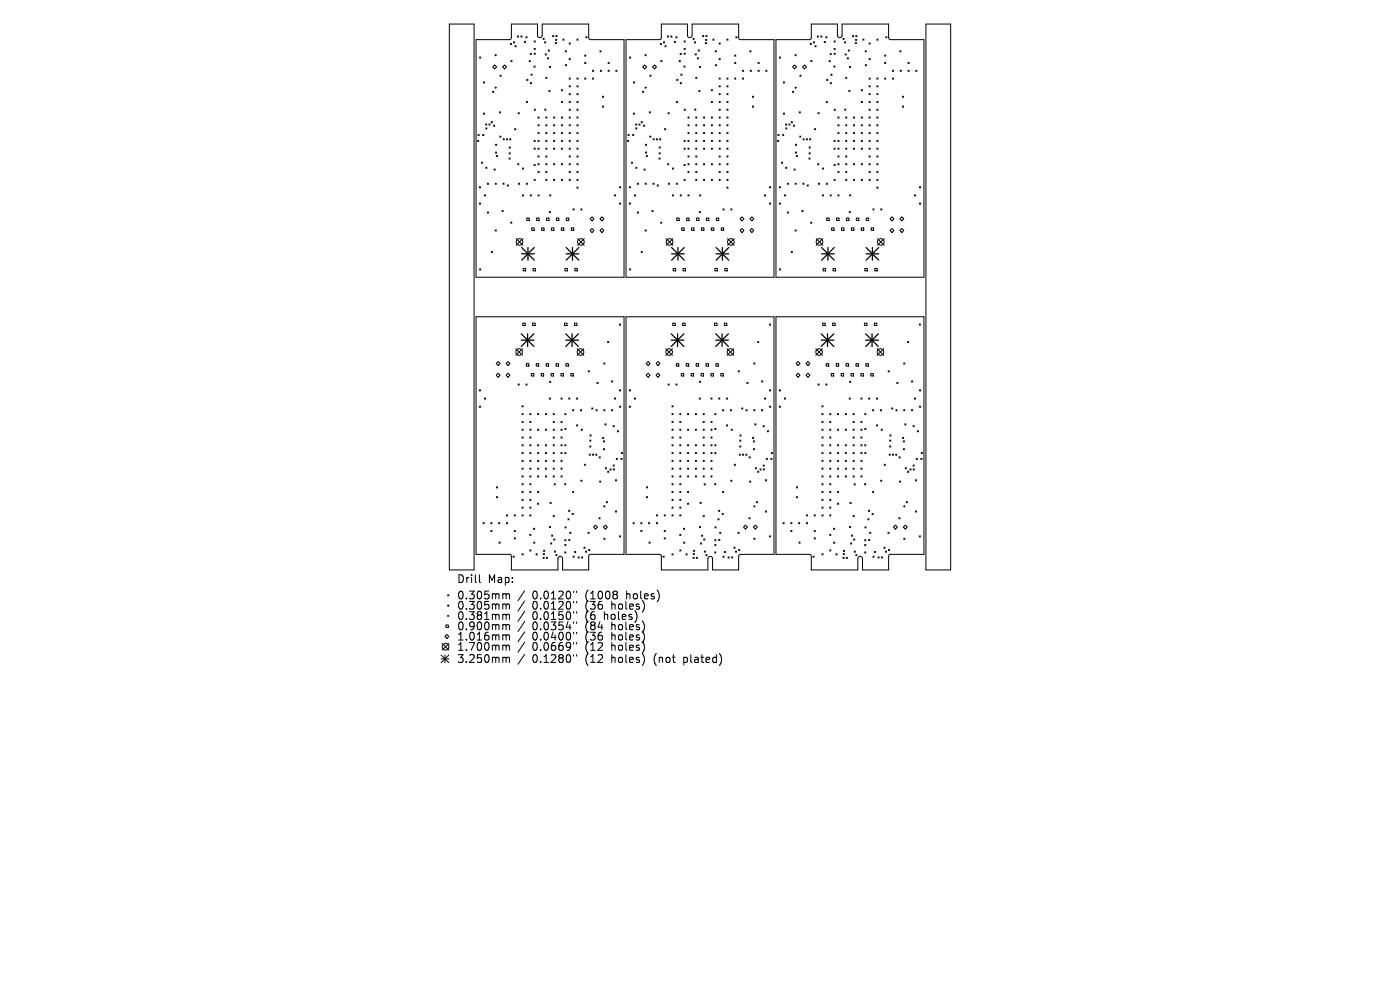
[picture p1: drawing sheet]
<svg xmlns="http://www.w3.org/2000/svg" width="297mm" height="210mm" viewBox="0 0 297 210" stroke-linecap="round" stroke-linejoin="round" font-family="sans-serif">
<defs><g id="words">
<g font-size="2.3">
<text x="96.9" y="123.9">Drill</text>
<text x="103.5" y="123.9">Map:</text>
<text x="96.9" y="127.4">0.305mm</text>
<text x="96.9" y="129.5">0.305mm</text>
<text x="96.9" y="131.7">0.381mm</text>
<text x="112.9" y="127.4">0.0120&quot;</text>
<text x="112.9" y="129.5">0.0120&quot;</text>
<text x="112.9" y="131.7">0.0150&quot;</text>
<text x="124.3" y="127.4">(1008</text>
<text x="124.3" y="129.5">(36</text>
<text x="124.3" y="131.7">(6</text>
<text x="128.4" y="131.7">holes)</text>
<text x="129.9" y="129.5">holes)</text>
<text x="133.1" y="127.4">holes)</text>
<text x="96.9" y="133.9">0.900mm</text>
<text x="96.9" y="136.1">1.016mm</text>
<text x="112.9" y="133.9">0.0354&quot;</text>
<text x="112.9" y="136.1">0.0400&quot;</text>
<text x="124.3" y="133.9">(84</text>
<text x="124.3" y="136.1">(36</text>
<text x="129.9" y="133.9">holes)</text>
<text x="129.9" y="136.1">holes)</text>
<text x="96.9" y="138.3">1.700mm</text>
<text x="96.9" y="140.8">3.250mm</text>
<text x="112.9" y="138.3">0.0669&quot;</text>
<text x="112.9" y="140.8">0.1280&quot;</text>
<text x="124.3" y="138.3">(12</text>
<text x="124.3" y="140.8">(12</text>
<text x="129.9" y="138.3">holes)</text>
<text x="129.9" y="140.8">holes)</text>
<text x="139.1" y="140.8">(not</text>
<text x="145.5" y="140.8">plated)</text>
</g>
</g></defs>
<g fill="none" stroke="#000" stroke-width=".21">
<path d="M95.3 5.1h5.3v115.8h-5.3zM101 8.4h7.3l.2-.4v-2.9h5.5v2.4a.5 .5 0 0 0 .5 .5 .5 .5 0 0 0 .5-.5v-2.4h9.9v3l.3 .3h7.2v50.4h-31.4zM101.7 12.1l.3 .2M102 12.1l-.3 .2M102.6 17.4l.2 .2M102.8 17.4l-.2 .2M104.5 19.4l.2 .2M104.7 19.4l-.2 .2M104.9 13.8l.5 .4-.5 .4-.4-.4zM105 18.6h.3M105 11.6l.3 .2M105.2 18.4v.4"/>
<path d="M105.3 11.6l-.3 .2M106.1 15.9l.2 .3M106.3 15.9l-.2 .3M107 13.8l.5 .4-.5 .4-.4-.4zM108.3 9.2l.2 .2M108.4 12.8l.2 .3M108.5 9.2l-.2 .2M108.6 12.8l-.2 .3M108.9 8.9l.3 .2M109.2 8.9l-.3 .2M109.3 9.7l.2 .2M109.5 9.7l-.2 .2"/>
<path d="M109.7 7.6l.3 .3M110 7.6l-.3 .3M110.5 7.6l.2 .3M110.7 7.6l-.2 .3M111.2 8.8l.3 .2M111.5 8.8l-.3 .2M111.6 7.8l.2 .2M111.7 16.8l.3 .3M111.8 7.8l-.2 .2M112 16.8l-.3 .3M112.3 12.8l.2 .3M112.5 11.3l.2 .3"/>
<path d="M112.5 17.5l.2 .3M112.5 12.8l-.2 .3M112.6 15.7l.3 .3M112.7 11.3l-.2 .3M112.7 17.5l-.2 .3M112.9 15.7l-.3 .3M113.3 14l.2 .3M113.3 10.3l.3 .2M113.3 11.3l.3 .2M113.3 8.7l.3 .2M113.5 14l-.2 .3M113.6 10.3l-.3 .2"/>
<path d="M113.6 11.3l-.3 .2M113.6 8.7l-.3 .2M115.2 8.1l.3 .3M115.5 8.1l-.3 .3M115.5 8.9l.3 .2M115.7 11.4l.2 .3M115.8 16.4l.2 .2M115.8 8.9l-.3 .2M115.9 11.4l-.2 .3M116 16.4l-.2 .2M116.1 12.2l.3 .3M116.3 10.6l.3 .2"/>
<path d="M116.4 12.2l-.3 .3M116.4 19.2l.3 .2M116.6 14.1l.2 .2M116.6 10.6l-.3 .2M116.7 19.2l-.3 .2M116.8 14.1l-.2 .2M117.2 7.5l.3 .3M117.5 7.5l-.3 .3M117.8 9l.3 .3M117.9 8.3l.2 .3M117.9 7.5l.3 .3M118.1 9l-.3 .3"/>
<path d="M118.1 8.3l-.2 .3M118.2 7.5l-.3 .3M119.1 19l.2 .3M119.3 19l-.2 .3M119.4 8.3l.3 .2M119.7 8.3l-.3 .2M119.9 10.8l.3 .2M119.9 13.7l.3 .3M120.2 10.8l-.3 .2M120.2 13.7l-.3 .3M120.7 18.2l.3 .2M120.7 16.5l.3 .3"/>
<path d="M120.7 9.1l.3 .3M120.7 12.4l.3 .3M120.7 19.8l.3 .3M121 12.4l-.3 .3M121 18.2l-.3 .2M121 19.8l-.3 .3M121 9.1l-.3 .3M121 16.5l-.3 .3M122.4 19.8l.2 .3M122.4 8.3l.2 .2M122.4 16.5l.2 .3M122.4 18.2l.2 .2"/>
<path d="M122.6 19.8l-.2 .3M122.6 16.5l-.2 .3M122.6 18.2l-.2 .2M122.6 8.3l-.2 .2M124 11.7l.3 .2M124 13.2l.3 .3M124 16.5l.3 .3M124.3 7.8l.2 .2M124.3 11.7l-.3 .2M124.3 16.5l-.3 .3M124.3 13.2l-.3 .3M124.5 7.8l-.2 .2"/>
<path d="M125.7 16.5l.2 .3M125.7 14.9l.2 .2M125.9 16.5l-.2 .3M125.9 14.9l-.2 .2M127.3 10.8l.2 .2M127.3 14.9l.3 .2M127.5 10.8l-.2 .2M127.6 14.9l-.3 .2M129 14.9l.2 .2M129 13.2l.2 .3M129.2 13.2l-.2 .3M129.2 14.9l-.2 .2"/>
<path d="M130.6 14.9l.3 .2M130.9 14.9l-.3 .2M132.8 8.4h7.3l.2-.4v-2.9h5.5v2.4a.5 .5 0 0 0 .5 .5 .5 .5 0 0 0 .5-.5v-2.4h9.9v3l.3 .3h7.2v50.4h-31.4zM133.5 12.1l.3 .2M133.8 12.1l-.3 .2M134.4 17.4l.2 .2M134.6 17.4l-.2 .2M136.3 19.4l.3 .2M136.6 19.4l-.3 .2M136.8 13.8l.4 .4-.4 .4-.5-.4zM136.8 18.6h.3M136.8 11.6l.3 .2"/>
<path d="M137 18.4v.4M137.1 11.6l-.3 .2M137.9 15.9l.2 .3M138.1 15.9l-.2 .3M138.9 13.8l.4 .4-.4 .4-.5-.4zM140.1 9.2l.2 .2M140.2 12.8l.2 .3M140.3 9.2l-.2 .2M140.4 12.8l-.2 .3M140.7 8.9l.3 .2M141 8.9l-.3 .2M141.1 9.7l.2 .2"/>
<path d="M141.3 9.7l-.2 .2M141.6 7.6l.2 .3M141.8 7.6l-.2 .3M142.3 7.6l.3 .3M142.6 7.6l-.3 .3M143 8.8l.3 .2M143.3 8.8l-.3 .2M143.4 7.8l.2 .2M143.6 16.8l.2 .3M143.6 7.8l-.2 .2M143.8 16.8l-.2 .3M144.1 12.8l.2 .3"/>
<path d="M144.3 11.3l.2 .3M144.3 17.5l.3 .3M144.3 12.8l-.2 .3M144.5 15.7l.2 .3M144.5 11.3l-.2 .3M144.6 17.5l-.3 .3M144.7 15.7l-.2 .3M145.1 14l.2 .3M145.1 10.3l.3 .2M145.1 11.3l.3 .2M145.1 8.7l.3 .2M145.3 14l-.2 .3"/>
<path d="M145.4 10.3l-.3 .2M145.4 11.3l-.3 .2M145.4 8.7l-.3 .2M147 8.1l.3 .3M147.3 8.1l-.3 .3M147.3 8.9l.3 .2M147.5 11.4l.2 .3M147.6 16.4l.2 .2M147.6 8.9l-.3 .2M147.7 11.4l-.2 .3M147.8 16.4l-.2 .2M147.9 12.2l.3 .3"/>
<path d="M148.1 10.6l.3 .2M148.2 12.2l-.3 .3M148.3 19.2l.2 .2M148.4 14.1l.2 .2M148.4 10.6l-.3 .2M148.5 19.2l-.2 .2M148.6 14.1l-.2 .2M149 7.5l.3 .3M149.3 7.5l-.3 .3M149.6 9l.3 .3M149.7 8.3l.2 .3M149.7 7.5l.3 .3"/>
<path d="M149.9 9l-.3 .3M149.9 8.3l-.2 .3M150 7.5l-.3 .3M150.9 19l.2 .3M151.1 19l-.2 .3M151.2 8.3l.3 .2M151.5 8.3l-.3 .2M151.7 10.8l.3 .2M151.7 13.7l.3 .3M152 10.8l-.3 .2M152 13.7l-.3 .3M152.5 18.2l.3 .2"/>
<path d="M152.5 9.1l.3 .3M152.5 12.4l.3 .3M152.5 16.5l.3 .3M152.5 19.8l.3 .3M152.8 12.4l-.3 .3M152.8 18.2l-.3 .2M152.8 19.8l-.3 .3M152.8 9.1l-.3 .3M152.8 16.5l-.3 .3M154.2 19.8l.3 .3M154.2 18.2l.3 .2M154.2 8.3l.3 .2"/>
<path d="M154.2 16.5l.3 .3M154.5 19.8l-.3 .3M154.5 16.5l-.3 .3M154.5 18.2l-.3 .2M154.5 8.3l-.3 .2M155.9 11.7l.2 .2M155.9 13.2l.2 .3M155.9 16.5l.2 .3M156.1 7.8l.3 .2M156.1 11.7l-.2 .2M156.1 16.5l-.2 .3M156.1 13.2l-.2 .3"/>
<path d="M156.4 7.8l-.3 .2M157.5 16.5l.3 .3M157.5 14.9l.3 .2M157.8 16.5l-.3 .3M157.8 14.9l-.3 .2M159.1 10.8l.2 .2M159.2 14.9l.2 .2M159.3 10.8l-.2 .2M159.4 14.9l-.2 .2M160.8 14.9l.3 .2M160.8 13.2l.3 .3M161.1 13.2l-.3 .3"/>
<path d="M161.1 14.9l-.3 .2M162.5 14.9l.2 .2M162.7 14.9l-.2 .2M164.6 8.4h7.3l.2-.4v-2.9h5.6v2.4a.5 .5 0 0 0 .4 .5 .5 .5 0 0 0 .5-.5v-2.4h9.9v3l.3 .3h7.2v50.4h-31.4zM165.4 12.1l.2 .2M165.6 12.1l-.2 .2M166.2 17.4l.2 .2M166.4 17.4l-.2 .2M168.1 19.4l.3 .2M168.4 19.4l-.3 .2M168.6 13.8l.4 .4-.4 .4-.5-.4zM168.6 18.6h.3"/>
<path d="M168.6 11.6l.3 .2M168.8 18.4v.4M168.9 11.6l-.3 .2M169.7 15.9l.2 .3M169.9 15.9l-.2 .3M170.7 13.8l.4 .4-.4 .4-.5-.4zM171.9 9.2l.2 .2M172 12.8l.3 .3M172.1 9.2l-.2 .2M172.3 12.8l-.3 .3M172.5 8.9l.3 .2M172.8 8.9l-.3 .2"/>
<path d="M172.9 9.7l.2 .2M173.1 9.7l-.2 .2M173.4 7.6l.2 .3M173.6 7.6l-.2 .3M174.1 7.6l.3 .3M174.4 7.6l-.3 .3M174.9 8.8l.2 .2M175.1 8.8l-.2 .2M175.2 7.8l.2 .2M175.4 16.8l.2 .3M175.4 7.8l-.2 .2M175.6 16.8l-.2 .3"/>
<path d="M175.9 12.8l.2 .3M176.1 11.3l.3 .3M176.1 17.5l.3 .3M176.1 12.8l-.2 .3M176.3 15.7l.2 .3M176.4 11.3l-.3 .3M176.4 17.5l-.3 .3M176.5 15.7l-.2 .3M176.9 14l.2 .3M176.9 10.3l.3 .2M176.9 11.3l.3 .2M176.9 8.7l.3 .2"/>
<path d="M177.1 14l-.2 .3M177.2 10.3l-.3 .2M177.2 11.3l-.3 .2M177.2 8.7l-.3 .2M178.8 8.1l.3 .3M179.1 8.1l-.3 .3M179.2 8.9l.2 .2M179.3 11.4l.2 .3M179.4 16.4l.3 .2M179.4 8.9l-.2 .2M179.5 11.4l-.2 .3M179.7 16.4l-.3 .2"/>
<path d="M179.7 12.2l.3 .3M179.9 10.6l.3 .2M180 12.2l-.3 .3M180.1 19.2l.2 .2M180.2 14.1l.2 .2M180.2 10.6l-.3 .2M180.3 19.2l-.2 .2M180.4 14.1l-.2 .2M180.9 7.5l.2 .3M181.1 7.5l-.2 .3M181.4 9l.3 .3M181.5 8.3l.2 .3"/>
<path d="M181.6 7.5l.2 .3M181.7 9l-.3 .3M181.7 8.3l-.2 .3M181.8 7.5l-.2 .3M182.7 19l.3 .3M183 19l-.3 .3M183 8.3l.3 .2M183.3 8.3l-.3 .2M183.5 10.8l.3 .2M183.6 13.7l.2 .3M183.8 10.8l-.3 .2M183.8 13.7l-.2 .3"/>
<path d="M184.4 16.5l.2 .3M184.4 9.1l.2 .3M184.4 12.4l.2 .3M184.4 18.2l.2 .2M184.4 19.8l.2 .3M184.6 12.4l-.2 .3M184.6 18.2l-.2 .2M184.6 19.8l-.2 .3M184.6 9.1l-.2 .3M184.6 16.5l-.2 .3M186 18.2l.3 .2M186 19.8l.3 .3"/>
<path d="M186 8.3l.3 .2M186 16.5l.3 .3M186.3 19.8l-.3 .3M186.3 16.5l-.3 .3M186.3 18.2l-.3 .2M186.3 8.3l-.3 .2M187.7 11.7l.2 .2M187.7 13.2l.2 .3M187.7 16.5l.2 .3M187.9 7.8l.3 .2M187.9 11.7l-.2 .2M187.9 16.5l-.2 .3"/>
<path d="M187.9 13.2l-.2 .3M188.2 7.8l-.3 .2M189.3 16.5l.3 .3M189.3 14.9l.3 .2M189.6 16.5l-.3 .3M189.6 14.9l-.3 .2M190.9 10.8l.2 .2M191 14.9l.2 .2M191.1 10.8l-.2 .2M191.2 14.9l-.2 .2M192.6 14.9l.3 .2M192.6 13.2l.3 .3"/>
<path d="M192.9 14.9l-.3 .2M192.9 13.2l-.3 .3M194.3 14.9l.2 .2M194.5 14.9l-.2 .2M196.4 5.1h5.3v115.8h-5.3zM101.3 29.8l.3 .2M101.4 28.5l.3 .3M101.6 29.8l-.3 .2M101.7 28.5l-.3 .3M102.1 34.4l.3 .2M102.4 28.5l.2 .3M102.4 34.4l-.3 .2"/>
<path d="M102.6 24l.2 .2M102.6 28.5l-.2 .3M102.8 24l-.2 .2M103 26.3l.3 .2M103.1 27.1l.2 .3M103.1 35.5l.2 .2M103.3 26.3l-.3 .2M103.3 27.1l-.2 .3M103.3 35.5l-.2 .2M103.4 38.9l.2 .2M103.6 38.9l-.2 .2M103.7 26.3l.3 .2"/>
<path d="M104 26.3l-.3 .2M104.2 25.8l.3 .2M104.5 25.8l-.3 .2M104.7 26.5l.3 .3M104.8 35.8l.3 .3M105 26.5l-.3 .3M105 38.9l.3 .2M105.1 35.8l-.3 .3M105.1 32.2l.3 .3M105.1 30.6l.3 .2M105.3 33l.2 .2M105.3 38.9l-.3 .2"/>
<path d="M105.4 30.6l-.3 .2M105.4 32.2l-.3 .3M105.5 33l-.2 .2M105.9 23.7l.3 .3M106 28.9l.3 .2M106.2 23.7l-.3 .3M106.3 28.9l-.3 .2M106.7 38.9l.2 .2M106.7 29.4l.3 .3M106.9 38.9l-.2 .2M107 29.4l-.3 .3M107.4 29.4l.3 .3"/>
<path d="M107.6 39.2l.3 .3M107.7 29.4l-.3 .3M107.9 39.2l-.3 .3M108 33.5l.2 .3M108 31.2l.3 .2M108 32.4l.3 .3M108.1 29.4l.3 .3M108.2 33.5l-.2 .3M108.3 31.2l-.3 .2M108.3 32.4l-.3 .3M108.4 29.4l-.3 .3M109.2 27.3l.2 .2"/>
<path d="M109.4 27.3l-.2 .2M109.8 34.7l.3 .3M109.9 23.9l.3 .2M110 38.9l.2 .2M110.1 34.7l-.3 .3M110.2 23.9l-.3 .2M110.2 38.9l-.2 .2M110.8 35.6l.3 .3M111.1 35.6l-.3 .3M111.6 21.5l.3 .3M111.6 38.9l.3 .2M111.9 21.5l-.3 .3"/>
<path d="M111.9 38.9l-.3 .2M113.3 34.9l.3 .2M113.3 31.4l.3 .3M113.3 29.8l.3 .2M113.3 38l.3 .3M113.3 23.2l.3 .2M113.6 29.8l-.3 .2M113.6 31.4l-.3 .3M113.6 34.9l-.3 .2M113.6 38l-.3 .3M113.6 23.2l-.3 .2M114.1 28.1l.3 .3"/>
<path d="M114.1 24.8l.3 .3M114.1 26.5l.3 .2M114.1 29.8l.3 .2M114.1 31.4l.3 .3M114.1 33.1l.3 .2M114.1 34.7l.3 .3M114.1 36.4l.3 .2M114.4 28.1l-.3 .3M114.4 29.8l-.3 .2M114.4 31.4l-.3 .3M114.4 34.7l-.3 .3M114.4 36.4l-.3 .2"/>
<path d="M114.4 24.8l-.3 .3M114.4 26.5l-.3 .2M114.4 33.1l-.3 .2M115.6 23.1l.2 .3M115.8 29.8l.2 .2M115.8 26.5l.2 .2M115.8 28.1l.2 .3M115.8 31.4l.2 .3M115.8 33.1l.2 .2M115.8 34.7l.2 .3M115.8 36.4l.2 .2M115.8 38l.2 .3"/>
<path d="M115.8 24.8l.2 .3M115.8 23.1l-.2 .3M116 26.5l-.2 .2M116 28.1l-.2 .3M116 38l-.2 .3M116 29.8l-.2 .2M116 33.1l-.2 .2M116 36.4l-.2 .2M116 34.7l-.2 .3M116 24.8l-.2 .3M116 31.4l-.2 .3M117.4 31.4l.3 .3"/>
<path d="M117.4 28.1l.3 .3M117.4 29.8l.3 .2M117.4 34.7l.3 .3M117.4 38l.3 .3M117.4 26.5l.3 .2M117.4 24.8l.3 .3M117.7 24.8l-.3 .3M117.7 26.5l-.3 .2M117.7 28.1l-.3 .3M117.7 38l-.3 .3M117.7 31.4l-.3 .3M117.7 34.7l-.3 .3"/>
<path d="M117.7 29.8l-.3 .2M119.1 29.8l.2 .2M119.1 31.4l.2 .3M119.1 34.7l.2 .3M119.1 38l.2 .3M119.1 28.1l.2 .3M119.1 26.5l.2 .2M119.1 21.5l.2 .3M119.1 24.8l.2 .3M119.3 24.8l-.2 .3M119.3 34.7l-.2 .3M119.3 26.5l-.2 .2"/>
<path d="M119.3 29.8l-.2 .2M119.3 31.4l-.2 .3M119.3 21.5l-.2 .3M119.3 28.1l-.2 .3M119.3 38l-.2 .3M120.7 34.7l.3 .3M120.7 31.4l.3 .3M120.7 33.1l.3 .2M120.7 36.4l.3 .2M120.7 38l.3 .3M120.7 29.8l.3 .2M120.7 28.1l.3 .3"/>
<path d="M120.7 23.2l.3 .2M120.7 26.5l.3 .2M120.7 21.5l.3 .3M120.7 24.8l.3 .3M121 38l-.3 .3M121 21.5l-.3 .3M121 23.2l-.3 .2M121 33.1l-.3 .2M121 24.8l-.3 .3M121 34.7l-.3 .3M121 28.1l-.3 .3M121 31.4l-.3 .3"/>
<path d="M121 29.8l-.3 .2M121 26.5l-.3 .2M121 36.4l-.3 .2M122.4 36.4l.2 .2M122.4 33.1l.2 .2M122.4 34.7l.2 .3M122.4 38l.2 .3M122.4 39.7l.2 .2M122.4 31.4l.2 .3M122.4 29.8l.2 .2M122.4 24.8l.2 .3M122.4 28.1l.2 .3"/>
<path d="M122.4 21.5l.2 .3M122.4 23.2l.2 .2M122.4 26.5l.2 .2M122.6 36.4l-.2 .2M122.6 21.5l-.2 .3M122.6 31.4l-.2 .3M122.6 23.2l-.2 .2M122.6 33.1l-.2 .2M122.6 26.5l-.2 .2M122.6 29.8l-.2 .2M122.6 28.1l-.2 .3M122.6 24.8l-.2 .3"/>
<path d="M122.6 34.7l-.2 .3M122.6 38l-.2 .3M122.6 39.7l-.2 .2M127.8 22.5l.3 .2M127.8 20.4l.3 .3M128.1 22.5l-.3 .2M128.1 20.4l-.3 .3M133.1 29.8l.3 .2M133.2 28.5l.3 .3M133.4 29.8l-.3 .2M133.5 28.5l-.3 .3M134 34.4l.2 .2"/>
<path d="M134.2 28.5l.3 .3M134.2 34.4l-.2 .2M134.4 24l.2 .2M134.5 28.5l-.3 .3M134.6 24l-.2 .2M134.8 26.3l.3 .2M134.9 27.1l.2 .3M134.9 35.5l.2 .2M135.1 26.3l-.3 .2M135.1 27.1l-.2 .3M135.1 35.5l-.2 .2M135.2 38.9l.2 .2"/>
<path d="M135.4 38.9l-.2 .2M135.5 26.3l.3 .2M135.8 26.3l-.3 .2M136 25.8l.3 .2M136.3 25.8l-.3 .2M136.5 26.5l.3 .3M136.6 35.8l.3 .3M136.8 26.5l-.3 .3M136.9 38.9l.2 .2M136.9 35.8l-.3 .3M136.9 32.2l.3 .3M136.9 30.6l.3 .2"/>
<path d="M137.1 33l.2 .2M137.1 38.9l-.2 .2M137.2 30.6l-.3 .2M137.2 32.2l-.3 .3M137.3 33l-.2 .2M137.7 23.7l.3 .3M137.8 28.9l.3 .2M138 23.7l-.3 .3M138.1 28.9l-.3 .2M138.5 38.9l.3 .2M138.6 29.4l.2 .3M138.8 38.9l-.3 .2"/>
<path d="M138.8 29.4l-.2 .3M139.2 29.4l.3 .3M139.4 39.2l.3 .3M139.5 29.4l-.3 .3M139.7 39.2l-.3 .3M139.8 33.5l.2 .3M139.8 32.4l.3 .3M139.8 31.2l.3 .2M139.9 29.4l.3 .3M140 33.5l-.2 .3M140.1 31.2l-.3 .2M140.1 32.4l-.3 .3"/>
<path d="M140.2 29.4l-.3 .3M141 27.3l.2 .2M141.2 27.3l-.2 .2M141.6 34.7l.3 .3M141.7 23.9l.3 .2M141.8 38.9l.3 .2M141.9 34.7l-.3 .3M142 23.9l-.3 .2M142.1 38.9l-.3 .2M142.6 35.6l.3 .3M142.9 35.6l-.3 .3M143.5 21.5l.2 .3"/>
<path d="M143.5 38.9l.2 .2M143.7 21.5l-.2 .3M143.7 38.9l-.2 .2M145.1 31.4l.3 .3M145.1 29.8l.3 .2M145.1 34.9l.3 .2M145.1 38l.3 .3M145.1 23.2l.3 .2M145.4 29.8l-.3 .2M145.4 31.4l-.3 .3M145.4 34.9l-.3 .2M145.4 38l-.3 .3"/>
<path d="M145.4 23.2l-.3 .2M145.9 34.7l.3 .3M145.9 28.1l.3 .3M145.9 24.8l.3 .3M145.9 26.5l.3 .2M145.9 29.8l.3 .2M145.9 31.4l.3 .3M145.9 33.1l.3 .2M145.9 36.4l.3 .2M146.2 28.1l-.3 .3M146.2 29.8l-.3 .2M146.2 31.4l-.3 .3"/>
<path d="M146.2 34.7l-.3 .3M146.2 36.4l-.3 .2M146.2 24.8l-.3 .3M146.2 26.5l-.3 .2M146.2 33.1l-.3 .2M147.4 23.1l.2 .3M147.6 36.4l.2 .2M147.6 29.8l.2 .2M147.6 26.5l.2 .2M147.6 28.1l.2 .3M147.6 31.4l.2 .3M147.6 34.7l.2 .3"/>
<path d="M147.6 38l.2 .3M147.6 24.8l.2 .3M147.6 33.1l.2 .2M147.6 23.1l-.2 .3M147.8 26.5l-.2 .2M147.8 28.1l-.2 .3M147.8 38l-.2 .3M147.8 29.8l-.2 .2M147.8 33.1l-.2 .2M147.8 36.4l-.2 .2M147.8 34.7l-.2 .3M147.8 24.8l-.2 .3"/>
<path d="M147.8 31.4l-.2 .3M149.2 38l.3 .3M149.2 31.4l.3 .3M149.2 28.1l.3 .3M149.2 29.8l.3 .2M149.2 26.5l.3 .2M149.2 34.7l.3 .3M149.2 24.8l.3 .3M149.5 24.8l-.3 .3M149.5 26.5l-.3 .2M149.5 28.1l-.3 .3M149.5 38l-.3 .3"/>
<path d="M149.5 31.4l-.3 .3M149.5 34.7l-.3 .3M149.5 29.8l-.3 .2M150.9 29.8l.2 .2M150.9 31.4l.2 .3M150.9 38l.2 .3M150.9 28.1l.2 .3M150.9 26.5l.2 .2M150.9 21.5l.2 .3M150.9 24.8l.2 .3M150.9 34.7l.2 .3M151.1 24.8l-.2 .3"/>
<path d="M151.1 34.7l-.2 .3M151.1 26.5l-.2 .2M151.1 29.8l-.2 .2M151.1 31.4l-.2 .3M151.1 21.5l-.2 .3M151.1 28.1l-.2 .3M151.1 38l-.2 .3M152.5 31.4l.3 .3M152.5 29.8l.3 .2M152.5 38l.3 .3M152.5 28.1l.3 .3M152.5 23.2l.3 .2"/>
<path d="M152.5 26.5l.3 .2M152.5 36.4l.3 .2M152.5 21.5l.3 .3M152.5 24.8l.3 .3M152.5 33.1l.3 .2M152.5 34.7l.3 .3M152.8 38l-.3 .3M152.8 21.5l-.3 .3M152.8 23.2l-.3 .2M152.8 33.1l-.3 .2M152.8 24.8l-.3 .3M152.8 34.7l-.3 .3"/>
<path d="M152.8 28.1l-.3 .3M152.8 31.4l-.3 .3M152.8 29.8l-.3 .2M152.8 26.5l-.3 .2M152.8 36.4l-.3 .2M154.2 31.4l.3 .3M154.2 39.7l.3 .2M154.2 29.8l.3 .2M154.2 24.8l.3 .3M154.2 28.1l.3 .3M154.2 38l.3 .3M154.2 21.5l.3 .3"/>
<path d="M154.2 23.2l.3 .2M154.2 26.5l.3 .2M154.2 34.7l.3 .3M154.2 36.4l.3 .2M154.2 33.1l.3 .2M154.5 36.4l-.3 .2M154.5 21.5l-.3 .3M154.5 31.4l-.3 .3M154.5 23.2l-.3 .2M154.5 33.1l-.3 .2M154.5 26.5l-.3 .2M154.5 29.8l-.3 .2"/>
<path d="M154.5 28.1l-.3 .3M154.5 24.8l-.3 .3M154.5 34.7l-.3 .3M154.5 38l-.3 .3M154.5 39.7l-.3 .2M159.6 22.5l.3 .2M159.6 20.4l.3 .3M159.9 22.5l-.3 .2M159.9 20.4l-.3 .3M164.9 29.8l.3 .2M165 28.5l.3 .3M165.2 29.8l-.3 .2"/>
<path d="M165.3 28.5l-.3 .3M165.8 34.4l.2 .2M166 28.5l.3 .3M166 34.4l-.2 .2M166.2 24l.2 .2M166.3 28.5l-.3 .3M166.4 24l-.2 .2M166.7 26.3l.2 .2M166.7 35.5l.2 .2M166.7 27.1l.2 .3M166.9 26.3l-.2 .2M166.9 27.1l-.2 .3"/>
<path d="M166.9 35.5l-.2 .2M167 38.9l.3 .2M167.3 38.9l-.3 .2M167.3 26.3l.3 .2M167.6 26.3l-.3 .2M167.8 25.8l.3 .2M168.1 25.8l-.3 .2M168.3 26.5l.3 .3M168.4 35.8l.3 .3M168.6 26.5l-.3 .3M168.7 38.9l.2 .2M168.7 35.8l-.3 .3"/>
<path d="M168.7 32.2l.3 .3M168.7 30.6l.3 .2M168.9 33l.3 .2M168.9 38.9l-.2 .2M169 32.2l-.3 .3M169 30.6l-.3 .2M169.2 33l-.3 .2M169.5 23.7l.3 .3M169.7 28.9l.2 .2M169.8 23.7l-.3 .3M169.9 28.9l-.2 .2M170.3 38.9l.3 .2"/>
<path d="M170.4 29.4l.2 .3M170.6 38.9l-.3 .2M170.6 29.4l-.2 .3M171.1 29.4l.2 .3M171.2 39.2l.3 .3M171.3 29.4l-.2 .3M171.5 39.2l-.3 .3M171.6 33.5l.3 .3M171.6 32.4l.3 .3M171.6 31.2l.3 .2M171.8 29.4l.2 .3M171.9 33.5l-.3 .3"/>
<path d="M171.9 31.2l-.3 .2M171.9 32.4l-.3 .3M172 29.4l-.2 .3M172.8 27.3l.2 .2M173 27.3l-.2 .2M173.5 34.7l.2 .3M173.5 23.9l.3 .2M173.6 38.9l.3 .2M173.7 34.7l-.2 .3M173.8 23.9l-.3 .2M173.9 38.9l-.3 .2M174.4 35.6l.3 .3"/>
<path d="M174.7 35.6l-.3 .3M175.3 21.5l.2 .3M175.3 38.9l.2 .2M175.5 21.5l-.2 .3M175.5 38.9l-.2 .2M176.9 34.9l.3 .2M176.9 31.4l.3 .3M176.9 29.8l.3 .2M176.9 38l.3 .3M177 23.2l.2 .2M177.2 38l-.3 .3M177.2 29.8l-.3 .2"/>
<path d="M177.2 31.4l-.3 .3M177.2 34.9l-.3 .2M177.2 23.2l-.2 .2M177.8 34.7l.2 .3M177.8 28.1l.2 .3M177.8 24.8l.2 .3M177.8 26.5l.2 .2M177.8 29.8l.2 .2M177.8 31.4l.2 .3M177.8 33.1l.2 .2M177.8 36.4l.2 .2M178 36.4l-.2 .2"/>
<path d="M178 28.1l-.2 .3M178 29.8l-.2 .2M178 31.4l-.2 .3M178 34.7l-.2 .3M178 24.8l-.2 .3M178 26.5l-.2 .2M178 33.1l-.2 .2M179.2 23.1l.2 .3M179.4 36.4l.3 .2M179.4 29.8l.3 .2M179.4 26.5l.3 .2M179.4 28.1l.3 .3"/>
<path d="M179.4 31.4l.3 .3M179.4 33.1l.3 .2M179.4 34.7l.3 .3M179.4 38l.3 .3M179.4 24.8l.3 .3M179.4 23.1l-.2 .3M179.7 34.7l-.3 .3M179.7 36.4l-.3 .2M179.7 26.5l-.3 .2M179.7 28.1l-.3 .3M179.7 38l-.3 .3M179.7 29.8l-.3 .2"/>
<path d="M179.7 33.1l-.3 .2M179.7 24.8l-.3 .3M179.7 31.4l-.3 .3M181.1 38l.2 .3M181.1 31.4l.2 .3M181.1 28.1l.2 .3M181.1 29.8l.2 .2M181.1 34.7l.2 .3M181.1 26.5l.2 .2M181.1 24.8l.2 .3M181.3 34.7l-.2 .3M181.3 24.8l-.2 .3"/>
<path d="M181.3 26.5l-.2 .2M181.3 38l-.2 .3M181.3 31.4l-.2 .3M181.3 29.8l-.2 .2M181.3 28.1l-.2 .3M182.7 29.8l.3 .2M182.7 31.4l.3 .3M182.7 34.7l.3 .3M182.7 38l.3 .3M182.7 28.1l.3 .3M182.7 26.5l.3 .2M182.7 21.5l.3 .3"/>
<path d="M182.7 24.8l.3 .3M183 38l-.3 .3M183 31.4l-.3 .3M183 24.8l-.3 .3M183 34.7l-.3 .3M183 29.8l-.3 .2M183 21.5l-.3 .3M183 28.1l-.3 .3M183 26.5l-.3 .2M184.4 34.7l.2 .3M184.4 31.4l.2 .3M184.4 33.1l.2 .2"/>
<path d="M184.4 36.4l.2 .2M184.4 38l.2 .3M184.4 29.8l.2 .2M184.4 28.1l.2 .3M184.4 23.2l.2 .2M184.4 26.5l.2 .2M184.4 21.5l.2 .3M184.4 24.8l.2 .3M184.6 36.4l-.2 .2M184.6 23.2l-.2 .2M184.6 29.8l-.2 .2M184.6 31.4l-.2 .3"/>
<path d="M184.6 38l-.2 .3M184.6 21.5l-.2 .3M184.6 33.1l-.2 .2M184.6 34.7l-.2 .3M184.6 28.1l-.2 .3M184.6 26.5l-.2 .2M184.6 24.8l-.2 .3M186 36.4l.3 .2M186 33.1l.3 .2M186 34.7l.3 .3M186 38l.3 .3M186 39.7l.3 .2"/>
<path d="M186 31.4l.3 .3M186 29.8l.3 .2M186 24.8l.3 .3M186 28.1l.3 .3M186 23.2l.3 .2M186 26.5l.3 .2M186 21.5l.3 .3M186.3 39.7l-.3 .2M186.3 34.7l-.3 .3M186.3 21.5l-.3 .3M186.3 28.1l-.3 .3M186.3 29.8l-.3 .2"/>
<path d="M186.3 36.4l-.3 .2M186.3 31.4l-.3 .3M186.3 33.1l-.3 .2M186.3 26.5l-.3 .2M186.3 24.8l-.3 .3M186.3 23.2l-.3 .2M186.3 38l-.3 .3M191.4 22.5l.3 .2M191.4 20.4l.3 .3M191.7 22.5l-.3 .2M191.7 20.4l-.3 .3M101.7 57l.3 .3"/>
<path d="M102 57l-.3 .3M103.4 45l.2 .2M103.6 45l-.2 .2M104.2 53.3l.3 .3M104.5 53.3l-.3 .3M105 48.8l.3 .2M105.3 48.8l-.3 .2M106.5 44.6l.2 .3M106.7 44.6l-.2 .3M108.3 47.1l.3 .3M108.6 47.1l-.3 .3M109.5 50.6l1.4 1.4"/>
<path d="M110.8 41.3l.3 .3M110.9 50.6l-1.4 1.4M111 56.9h.5v.6h-.5zM111.1 41.3l-.3 .3M111.7 46.2h.6v.6h-.6zM112.5 41.3l.2 .3M112.7 41.3l-.2 .3M112.8 48.3h.5v.6h-.5zM113.1 56.9h.5v.6h-.5zM113.8 46.2h.6v.6h-.6zM114.1 41.3l.3 .3M114.4 41.3l-.3 .3"/>
<path d="M114.9 48.3h.5v.6h-.5zM115.9 46.2h.6v.6h-.6zM116.5 44.9l.3 .2M116.6 41.3l.3 .3M116.8 44.9l-.3 .2M116.9 41.3l-.3 .3M117 48.3h.5v.6h-.5zM118 46.2h.6v.6h-.6zM119.1 48.3h.5v.6h-.5zM119.8 56.9h.6v.6h-.6zM120.1 46.2h.6v.6h-.6zM121.2 48.3h.5v.6h-.5z"/>
<path d="M121.6 44.3l.2 .3M121.8 44.3l-.2 .3M121.9 56.9h.6v.6h-.6zM122.5 50.6l1.4 1.4M123.2 44.3l.3 .3M123.5 44.3l-.3 .3M123.9 50.6l-1.4 1.4M125.6 46l.4 .4-.4 .4-.4-.4zM125.6 48.5l.4 .4-.4 .4-.4-.4zM127.3 46.4l.4-.4 .4 .4-.4 .4zM127.3 48.9l.4-.4 .4 .4-.4 .4zM133.5 57l.3 .3"/>
<path d="M133.8 57l-.3 .3M135.2 45l.2 .2M135.4 45l-.2 .2M136 53.3l.3 .3M136.3 53.3l-.3 .3M136.9 48.8l.2 .2M137.1 48.8l-.2 .2M138.3 44.6l.3 .3M138.6 44.6l-.3 .3M140.2 47.1l.2 .3M140.4 47.1l-.2 .3M141.3 50.6l1.4 1.4"/>
<path d="M142.6 41.3l.3 .3M142.7 50.6l-1.4 1.4M142.8 56.9h.5v.6h-.5zM142.9 41.3l-.3 .3M143.6 46.2h.5v.6h-.5zM144.3 41.3l.2 .3M144.5 41.3l-.2 .3M144.6 48.3h.5v.6h-.5zM144.9 56.9h.5v.6h-.5zM145.7 46.2h.5v.6h-.5zM145.9 41.3l.3 .3M146.2 41.3l-.3 .3"/>
<path d="M146.7 48.3h.5v.6h-.5zM147.8 46.2h.5v.6h-.5zM148.3 44.9l.3 .2M148.4 41.3l.3 .3M148.6 44.9l-.3 .2M148.7 41.3l-.3 .3M148.8 48.3h.5v.6h-.5zM149.9 46.2h.5v.6h-.5zM150.9 48.3h.5v.6h-.5zM151.7 56.9h.5v.6h-.5zM152 46.2h.5v.6h-.5zM153 48.3h.5v.6h-.5z"/>
<path d="M153.4 44.3l.2 .3M153.6 44.3l-.2 .3M153.8 56.9h.5v.6h-.5zM154.3 50.6l1.5 1.4M155 44.3l.3 .3M155.3 44.3l-.3 .3M155.8 50.6l-1.5 1.4M157.4 46l.4 .4-.4 .4-.4-.4zM157.4 48.5l.4 .4-.4 .4-.4-.4zM159.1 46.4l.4-.4 .4 .4-.4 .4zM159.1 48.9l.4-.4 .4 .4-.4 .4zM165.4 57l.2 .3"/>
<path d="M165.6 57l-.2 .3M167 45l.3 .2M167.3 45l-.3 .2M167.8 53.3l.3 .3M168.1 53.3l-.3 .3M168.7 48.8l.2 .2M168.9 48.8l-.2 .2M170.1 44.6l.3 .3M170.4 44.6l-.3 .3M172 47.1l.2 .3M172.2 47.1l-.2 .3M173.1 50.6l1.5 1.4"/>
<path d="M174.4 41.3l.3 .3M174.6 50.6l-1.5 1.4M174.6 56.9h.5v.6h-.5zM174.7 41.3l-.3 .3M175.4 46.2h.5v.6h-.5zM176.1 41.3l.3 .3M176.4 41.3l-.3 .3M176.4 48.3h.5v.6h-.5zM176.7 56.9h.5v.6h-.5zM177.5 46.2h.5v.6h-.5zM177.8 41.3l.2 .3M178 41.3l-.2 .3"/>
<path d="M178.5 48.3h.5v.6h-.5zM179.6 46.2h.5v.6h-.5zM180.1 44.9l.3 .2M180.2 41.3l.3 .3M180.4 44.9l-.3 .2M180.5 41.3l-.3 .3M180.6 48.3h.5v.6h-.5zM181.7 46.2h.5v.6h-.5zM182.7 48.3h.5v.6h-.5zM183.5 56.9h.5v.6h-.5zM183.8 46.2h.5v.6h-.5zM184.8 48.3h.5v.6h-.5z"/>
<path d="M185.2 44.3l.2 .3M185.4 44.3l-.2 .3M185.6 56.9h.5v.6h-.5zM186.2 50.6l1.4 1.4M186.8 44.3l.3 .3M187.1 44.3l-.3 .3M187.6 50.6l-1.4 1.4M188.8 46.4l.4-.4 .4 .4-.4 .4zM188.8 48.9l.4-.4 .4 .4-.4 .4zM191.3 46l.4 .4-.4 .4-.4-.4zM191.3 48.5l.4 .4-.4 .4-.4-.4zM101 67.2h31.4v50.4h-7.3l-.2 .4v2.9h-5.5v-2.4a.5 .5 0 0 0-.5-.5 .5 .5 0 0 0-.5 .5v2.4h-9.9v-2.9l-.3-.4h-7.2z"/>
<path d="M105.3 77.1l.4-.4 .4 .4-.4 .4zM105.7 79.2l.4 .4-.4 .4-.4-.4zM107.4 77.1l.4-.4 .4 .4-.4 .4zM107.4 79.6l.4-.4 .4 .4-.4 .4zM109.4 74l1.4 1.4M110.8 74l-1.4 1.4M110.9 68.5h.5v.6h-.5zM111.7 77.1h.5v.6h-.5zM112.7 79.2h.5v.6h-.5zM113 68.5h.5v.6h-.5zM113.8 77.1h.5v.6h-.5zM114.8 79.2h.5v.6h-.5z"/>
<path d="M115.9 77.1h.5v.6h-.5zM116.9 79.2h.5v.6h-.5zM118 77.1h.5v.6h-.5zM119 79.2h.5v.6h-.5zM119.8 68.5h.5v.6h-.5zM120.1 77.1h.5v.6h-.5zM121.1 79.2h.5v.6h-.5zM121.9 68.5h.5v.6h-.5zM122.4 74l1.5 1.4M123.9 74l-1.5 1.4M124.8 78.6l.2 .3M125 78.6l-.2 .3"/>
<path d="M128.1 77l.2 .2M128.3 77l-.2 .2M128.9 72.4l.3 .3M129.2 72.4l-.3 .3M131.4 68.7l.2 .3M131.6 68.7l-.2 .3M132.8 67.2h31.4v50.4h-7.3l-.2 .4v2.9h-5.5v-2.4a.5 .5 0 0 0-.5-.5 .5 .5 0 0 0-.5 .5v2.4h-9.9v-2.9l-.3-.4h-7.2zM137.1 77.1l.4-.4 .4 .4-.4 .4zM137.5 79.2l.4 .4-.4 .4-.4-.4zM139.2 77.1l.4-.4 .4 .4-.4 .4zM139.6 79.2l.4 .4-.4 .4-.4-.4zM141.3 74l1.4 1.4"/>
<path d="M142.7 74l-1.4 1.4M142.7 68.5h.5v.6h-.5zM143.5 77.1h.5v.6h-.5zM144.5 79.2h.6v.6h-.6zM144.8 68.5h.5v.6h-.5zM145.6 77.1h.5v.6h-.5zM146.6 79.2h.5v.6h-.5zM147.7 77.1h.5v.6h-.5zM148.7 79.2h.5v.6h-.5zM149.8 77.1h.5v.6h-.5zM150.8 79.2h.5v.6h-.5zM151.6 68.5h.5v.6h-.5z"/>
<path d="M151.9 77.1h.5v.6h-.5zM152.9 79.2h.5v.6h-.5zM153.7 68.5h.5v.6h-.5zM154.3 74l1.4 1.4M155.7 74l-1.4 1.4M156.6 78.6l.2 .3M156.8 78.6l-.2 .3M159.9 77l.3 .2M160.2 77l-.3 .2M160.7 72.4l.3 .3M161 72.4l-.3 .3M163.2 68.7l.3 .3"/>
<path d="M163.5 68.7l-.3 .3M164.6 67.2h31.4v50.4h-7.3l-.2 .4v2.9h-5.5v-2.4a.5 .5 0 0 0-.5-.5 .5 .5 0 0 0-.5 .5v2.4h-9.9v-2.9l-.3-.4h-7.2zM168.9 77.1l.4-.4 .4 .4-.4 .4zM169.3 79.2l.4 .4-.4 .4-.4-.4zM171.4 76.7l.4 .4-.4 .4-.4-.4zM171.4 79.2l.4 .4-.4 .4-.4-.4zM173.1 74l1.4 1.4M174.5 74l-1.4 1.4M174.5 68.5h.6v.6h-.6zM175.3 77.1h.5v.6h-.5zM176.3 79.2h.6v.6h-.6zM176.6 68.5h.6v.6h-.6z"/>
<path d="M177.4 77.1h.5v.6h-.5zM178.4 79.2h.6v.6h-.6zM179.5 77.1h.5v.6h-.5zM180.5 79.2h.6v.6h-.6zM181.6 77.1h.5v.6h-.5zM182.6 79.2h.6v.6h-.6zM183.4 68.5h.5v.6h-.5zM183.7 77.1h.5v.6h-.5zM184.7 79.2h.6v.6h-.6zM185.5 68.5h.5v.6h-.5zM186.1 74l1.4 1.4M187.5 74l-1.4 1.4"/>
<path d="M188.4 78.6l.3 .3M188.7 78.6l-.3 .3M191.7 77l.3 .2M192 77l-.3 .2M192.5 72.4l.3 .3M192.8 72.4l-.3 .3M195 68.7l.3 .3M195.3 68.7l-.3 .3M109.9 81.4l.3 .3M110.2 81.4l-.3 .3M110.7 86.1l.3 .2M110.7 87.7l.3 .3"/>
<path d="M110.7 89.4l.3 .2M110.7 91l.3 .3M110.7 92.7l.3 .2M110.7 94.3l.3 .3M110.7 96l.3 .2M110.7 97.6l.3 .3M110.7 99.3l.3 .2M111 86.1l-.3 .2M111 87.7l-.3 .3M111 89.4l-.3 .2M111 91l-.3 .3M111 92.7l-.3 .2"/>
<path d="M111 94.3l-.3 .3M111 96l-.3 .2M111 97.6l-.3 .3M111 99.3l-.3 .2M111.6 81.4l.2 .3M111.8 81.4l-.2 .3M112.4 87.7l.2 .3M112.4 89.4l.2 .2M112.4 91l.2 .3M112.4 92.7l.2 .2M112.4 94.3l.2 .3M112.4 96l.2 .2"/>
<path d="M112.4 97.6l.2 .3M112.4 99.3l.2 .2M112.6 87.7l-.2 .3M112.6 89.4l-.2 .2M112.6 91l-.2 .3M112.6 92.7l-.2 .2M112.6 94.3l-.2 .3M112.6 96l-.2 .2M112.6 97.6l-.2 .3M112.6 99.3l-.2 .2M114 91l.3 .3M114 94.3l.3 .3"/>
<path d="M114 96l.3 .2M114 97.6l.3 .3M114 99.3l.3 .2M114 87.7l.3 .3M114.3 99.3l-.3 .2M114.3 91l-.3 .3M114.3 94.3l-.3 .3M114.3 96l-.3 .2M114.3 97.6l-.3 .3M114.3 87.7l-.3 .3M115.7 91l.2 .3M115.7 94.3l.2 .3"/>
<path d="M115.7 96l.2 .2M115.7 97.6l.2 .3M115.7 99.3l.2 .2M115.7 87.7l.2 .3M115.9 97.6l-.2 .3M115.9 99.3l-.2 .2M115.9 87.7l-.2 .3M115.9 91l-.2 .3M115.9 94.3l-.2 .3M115.9 96l-.2 .2M116.5 84.4l.3 .3M116.6 80.9l.3 .2"/>
<path d="M116.8 84.4l-.3 .3M116.9 80.9l-.3 .2M117.3 92.7l.3 .2M117.3 94.3l.3 .3M117.3 96l.3 .2M117.3 97.6l.3 .3M117.3 99.3l.3 .2M117.3 91l.3 .3M117.3 89.4l.3 .2M117.3 87.7l.3 .3M117.6 96l-.3 .2M117.6 97.6l-.3 .3"/>
<path d="M117.6 99.3l-.3 .2M117.6 87.7l-.3 .3M117.6 89.4l-.3 .2M117.6 91l-.3 .3M117.6 92.7l-.3 .2M117.6 94.3l-.3 .3M119 94.3l.2 .3M119 96l.2 .2M119 97.6l.2 .3M119 99.3l.2 .2M119 92.7l.2 .2M119 91l.2 .3"/>
<path d="M119 89.4l.2 .2M119 84.4l.2 .3M119.2 94.3l-.2 .3M119.2 96l-.2 .2M119.2 97.6l-.2 .3M119.2 99.3l-.2 .2M119.2 84.4l-.2 .3M119.2 89.4l-.2 .2M119.2 91l-.2 .3M119.2 92.7l-.2 .2M119.8 87.7l.3 .3M119.8 90.9l.3 .2"/>
<path d="M119.8 94.3l.3 .3M119.8 96l.3 .2M120.1 90.9l-.3 .2M120.1 87.7l-.3 .3M120.1 94.3l-.3 .3M120.1 96l-.3 .2M120.6 84.4l.3 .3M120.9 84.4l-.3 .3M121.5 86.9l.2 .3M121.7 86.9l-.2 .3M122.3 84.4l.3 .3M122.3 90.1l.3 .3"/>
<path d="M122.6 84.4l-.3 .3M122.6 90.1l-.3 .3M123.1 86.9l.3 .3M123.3 91l.2 .3M123.4 86.9l-.3 .3M123.5 91l-.2 .3M124 98.5l.2 .2M124.2 98.5l-.2 .2M125 96.3l.2 .3M125.1 93.3l.3 .3M125.1 94.6l.3 .2M125.1 92.2l.3 .3"/>
<path d="M125.2 96.3l-.2 .3M125.4 93.3l-.3 .3M125.4 94.6l-.3 .2M125.4 92.2l-.3 .3M125.5 86.5l.3 .3M125.7 96.3l.2 .3M125.8 86.5l-.3 .3M125.9 96.3l-.2 .3M126.4 96.3l.2 .3M126.4 86.9l.3 .3M126.6 81.1l.3 .3M126.6 96.3l-.2 .3"/>
<path d="M126.7 86.9l-.3 .3M126.9 81.1l-.3 .3M127.1 96.9l.2 .2M127.3 96.9l-.2 .2M127.8 92.8l.3 .2M128 93.5l.3 .3M128 95.2l.3 .2M128.1 86.9l.2 .3M128.1 92.8l-.3 .2M128.3 95.2l-.3 .2M128.3 93.5l-.3 .3M128.3 89.9l.3 .3"/>
<path d="M128.3 86.9l-.2 .3M128.4 99.2l.3 .3M128.6 89.9l-.3 .3M128.7 99.2l-.3 .3M128.9 100l.3 .2M129.2 100l-.3 .2M129.4 99.5l.3 .2M129.7 99.5l-.3 .2M129.7 80.8l.3 .2M129.7 86.9l.3 .3M130 86.9l-.3 .3M130 80.8l-.3 .2"/>
<path d="M130.1 90.3l.2 .2M130.1 98.6l.2 .3M130.1 99.5l.2 .2M130.3 90.3l-.2 .2M130.3 98.6l-.2 .3M130.3 99.5l-.2 .2M130.7 97.2l.3 .3M131 91.4l.2 .2M131 97.2l-.3 .3M131.2 91.4l-.2 .2M131.7 97.2l.3 .3M131.8 96l.3 .2"/>
<path d="M132 97.2l-.3 .3M132.1 96l-.3 .2M141.7 81.4l.3 .3M142 81.4l-.3 .3M142.6 86.1l.2 .2M142.6 87.7l.2 .3M142.6 89.4l.2 .2M142.6 91l.2 .3M142.6 92.7l.2 .2M142.6 94.3l.2 .3M142.6 96l.2 .2M142.6 97.6l.2 .3"/>
<path d="M142.6 99.3l.2 .2M142.8 89.4l-.2 .2M142.8 94.3l-.2 .3M142.8 87.7l-.2 .3M142.8 86.1l-.2 .2M142.8 91l-.2 .3M142.8 92.7l-.2 .2M142.8 96l-.2 .2M142.8 97.6l-.2 .3M142.8 99.3l-.2 .2M143.4 81.4l.2 .3M143.6 81.4l-.2 .3"/>
<path d="M144.2 87.7l.3 .3M144.2 89.4l.3 .2M144.2 91l.3 .3M144.2 94.3l.3 .3M144.2 96l.3 .2M144.2 97.6l.3 .3M144.2 99.3l.3 .2M144.2 92.7l.3 .2M144.5 87.7l-.3 .3M144.5 92.7l-.3 .2M144.5 89.4l-.3 .2M144.5 91l-.3 .3"/>
<path d="M144.5 94.3l-.3 .3M144.5 96l-.3 .2M144.5 97.6l-.3 .3M144.5 99.3l-.3 .2M145.9 91l.2 .3M145.9 96l.2 .2M145.9 97.6l.2 .3M145.9 99.3l.2 .2M145.9 94.3l.2 .3M145.9 87.7l.2 .3M146.1 91l-.2 .3M146.1 99.3l-.2 .2"/>
<path d="M146.1 87.7l-.2 .3M146.1 94.3l-.2 .3M146.1 96l-.2 .2M146.1 97.6l-.2 .3M147.5 91l.3 .3M147.5 97.6l.3 .3M147.5 99.3l.3 .2M147.5 96l.3 .2M147.5 87.7l.3 .3M147.5 94.3l.3 .3M147.8 97.6l-.3 .3M147.8 99.3l-.3 .2"/>
<path d="M147.8 87.7l-.3 .3M147.8 91l-.3 .3M147.8 94.3l-.3 .3M147.8 96l-.3 .2M148.3 84.4l.3 .3M148.4 80.9l.3 .2M148.6 84.4l-.3 .3M148.7 80.9l-.3 .2M149.2 99.3l.2 .2M149.2 97.6l.2 .3M149.2 91l.2 .3M149.2 89.4l.2 .2"/>
<path d="M149.2 96l.2 .2M149.2 87.7l.2 .3M149.2 92.7l.2 .2M149.2 94.3l.2 .3M149.4 87.7l-.2 .3M149.4 96l-.2 .2M149.4 97.6l-.2 .3M149.4 99.3l-.2 .2M149.4 89.4l-.2 .2M149.4 91l-.2 .3M149.4 92.7l-.2 .2M149.4 94.3l-.2 .3"/>
<path d="M150.8 99.3l.3 .2M150.8 91l.3 .3M150.8 97.6l.3 .3M150.8 89.4l.3 .2M150.8 94.3l.3 .3M150.8 96l.3 .2M150.8 84.4l.3 .3M150.8 92.7l.3 .2M151.1 94.3l-.3 .3M151.1 96l-.3 .2M151.1 97.6l-.3 .3M151.1 99.3l-.3 .2"/>
<path d="M151.1 84.4l-.3 .3M151.1 89.4l-.3 .2M151.1 91l-.3 .3M151.1 92.7l-.3 .2M151.6 87.7l.3 .3M151.6 90.9l.3 .2M151.6 94.3l.3 .3M151.6 96l.3 .2M151.9 87.7l-.3 .3M151.9 90.9l-.3 .2M151.9 94.3l-.3 .3M151.9 96l-.3 .2"/>
<path d="M152.5 84.4l.2 .3M152.7 84.4l-.2 .3M153.3 86.9l.2 .3M153.5 86.9l-.2 .3M154.1 84.4l.3 .3M154.1 90.1l.3 .3M154.4 84.4l-.3 .3M154.4 90.1l-.3 .3M154.9 86.9l.3 .3M155.1 91l.3 .3M155.2 86.9l-.3 .3M155.4 91l-.3 .3"/>
<path d="M155.8 98.5l.2 .2M156 98.5l-.2 .2M156.8 96.3l.3 .3M156.9 93.3l.3 .3M156.9 94.6l.3 .2M157 92.2l.2 .3M157.1 96.3l-.3 .3M157.2 93.3l-.3 .3M157.2 94.6l-.3 .2M157.2 92.2l-.2 .3M157.3 86.5l.3 .3M157.5 96.3l.3 .3"/>
<path d="M157.6 86.5l-.3 .3M157.8 96.3l-.3 .3M158.2 96.3l.3 .3M158.2 86.9l.3 .3M158.4 81.1l.3 .3M158.5 96.3l-.3 .3M158.5 86.9l-.3 .3M158.7 81.1l-.3 .3M158.9 96.9l.3 .2M159.2 96.9l-.3 .2M159.7 92.8l.2 .2M159.8 93.5l.3 .3"/>
<path d="M159.8 95.2l.3 .2M159.9 86.9l.3 .3M159.9 92.8l-.2 .2M160.1 95.2l-.3 .2M160.1 93.5l-.3 .3M160.1 89.9l.3 .3M160.2 86.9l-.3 .3M160.2 99.2l.3 .3M160.4 89.9l-.3 .3M160.5 99.2l-.3 .3M160.7 100l.3 .2M161 100l-.3 .2"/>
<path d="M161.2 99.5l.3 .2M161.5 99.5l-.3 .2M161.6 86.9l.2 .3M161.6 80.8l.2 .2M161.8 86.9l-.2 .3M161.8 80.8l-.2 .2M161.9 90.3l.2 .2M161.9 98.6l.2 .3M161.9 99.5l.3 .2M162.1 90.3l-.2 .2M162.1 98.6l-.2 .3M162.2 99.5l-.3 .2"/>
<path d="M162.5 97.2l.3 .3M162.8 91.4l.2 .2M162.8 97.2l-.3 .3M163 91.4l-.2 .2M163.5 97.2l.3 .3M163.6 96l.3 .2M163.8 97.2l-.3 .3M163.9 96l-.3 .2M173.5 81.4l.3 .3M173.8 81.4l-.3 .3M174.4 96l.2 .2M174.4 86.1l.2 .2"/>
<path d="M174.4 87.7l.2 .3M174.4 89.4l.2 .2M174.4 91l.2 .3M174.4 92.7l.2 .2M174.4 94.3l.2 .3M174.4 97.6l.2 .3M174.4 99.3l.2 .2M174.6 89.4l-.2 .2M174.6 94.3l-.2 .3M174.6 87.7l-.2 .3M174.6 86.1l-.2 .2M174.6 91l-.2 .3"/>
<path d="M174.6 92.7l-.2 .2M174.6 96l-.2 .2M174.6 97.6l-.2 .3M174.6 99.3l-.2 .2M175.2 81.4l.2 .3M175.4 81.4l-.2 .3M176 97.6l.3 .3M176 87.7l.3 .3M176 89.4l.3 .2M176 91l.3 .3M176 92.7l.3 .2M176 94.3l.3 .3"/>
<path d="M176 96l.3 .2M176 99.3l.3 .2M176.3 87.7l-.3 .3M176.3 92.7l-.3 .2M176.3 89.4l-.3 .2M176.3 91l-.3 .3M176.3 94.3l-.3 .3M176.3 96l-.3 .2M176.3 97.6l-.3 .3M176.3 99.3l-.3 .2M177.7 99.3l.2 .2M177.7 91l.2 .3"/>
<path d="M177.7 94.3l.2 .3M177.7 96l.2 .2M177.7 97.6l.2 .3M177.7 87.7l.2 .3M177.9 91l-.2 .3M177.9 99.3l-.2 .2M177.9 87.7l-.2 .3M177.9 94.3l-.2 .3M177.9 96l-.2 .2M177.9 97.6l-.2 .3M179.3 91l.3 .3M179.3 94.3l.3 .3"/>
<path d="M179.3 96l.3 .2M179.3 97.6l.3 .3M179.3 99.3l.3 .2M179.3 87.7l.3 .3M179.6 97.6l-.3 .3M179.6 99.3l-.3 .2M179.6 87.7l-.3 .3M179.6 91l-.3 .3M179.6 94.3l-.3 .3M179.6 96l-.3 .2M180.1 84.4l.3 .3M180.2 80.9l.3 .2"/>
<path d="M180.4 84.4l-.3 .3M180.5 80.9l-.3 .2M181 92.7l.2 .2M181 94.3l.2 .3M181 96l.2 .2M181 97.6l.2 .3M181 99.3l.2 .2M181 91l.2 .3M181 89.4l.2 .2M181 87.7l.2 .3M181.2 87.7l-.2 .3M181.2 96l-.2 .2"/>
<path d="M181.2 97.6l-.2 .3M181.2 99.3l-.2 .2M181.2 89.4l-.2 .2M181.2 91l-.2 .3M181.2 92.7l-.2 .2M181.2 94.3l-.2 .3M182.6 94.3l.3 .3M182.6 96l.3 .2M182.6 97.6l.3 .3M182.6 99.3l.3 .2M182.6 92.7l.3 .2M182.6 91l.3 .3"/>
<path d="M182.6 89.4l.3 .2M182.6 84.4l.3 .3M182.9 94.3l-.3 .3M182.9 96l-.3 .2M182.9 97.6l-.3 .3M182.9 99.3l-.3 .2M182.9 84.4l-.3 .3M182.9 89.4l-.3 .2M182.9 91l-.3 .3M182.9 92.7l-.3 .2M183.5 87.7l.2 .3M183.5 90.9l.2 .2"/>
<path d="M183.5 94.3l.2 .3M183.5 96l.2 .2M183.7 87.7l-.2 .3M183.7 90.9l-.2 .2M183.7 94.3l-.2 .3M183.7 96l-.2 .2M184.3 84.4l.2 .3M184.5 84.4l-.2 .3M185.1 86.9l.3 .3M185.4 86.9l-.3 .3M185.9 84.4l.3 .3M185.9 90.1l.3 .3"/>
<path d="M186.2 84.4l-.3 .3M186.2 90.1l-.3 .3M186.8 86.9l.2 .3M186.9 91l.3 .3M187 86.9l-.2 .3M187.2 91l-.3 .3M187.6 98.5l.2 .2M187.8 98.5l-.2 .2M188.6 96.3l.3 .3M188.7 93.3l.3 .3M188.7 94.6l.3 .2M188.8 92.2l.2 .3"/>
<path d="M188.9 96.3l-.3 .3M189 93.3l-.3 .3M189 94.6l-.3 .2M189 92.2l-.2 .3M189.2 86.5l.2 .3M189.3 96.3l.3 .3M189.4 86.5l-.2 .3M189.6 96.3l-.3 .3M190 96.3l.3 .3M190.1 86.9l.2 .3M190.3 81.1l.2 .3M190.3 96.3l-.3 .3"/>
<path d="M190.3 86.9l-.2 .3M190.5 81.1l-.2 .3M190.7 96.9l.3 .2M191 96.9l-.3 .2M191.5 92.8l.2 .2M191.6 95.2l.3 .2M191.6 93.5l.3 .3M191.7 86.9l.3 .3M191.7 92.8l-.2 .2M191.9 95.2l-.3 .2M191.9 93.5l-.3 .3M191.9 89.9l.3 .3"/>
<path d="M192 86.9l-.3 .3M192 99.2l.3 .3M192.2 89.9l-.3 .3M192.3 99.2l-.3 .3M192.5 100l.3 .2M192.8 100l-.3 .2M193 99.5l.3 .2M193.3 99.5l-.3 .2M193.4 86.9l.2 .3M193.4 80.8l.2 .2M193.6 86.9l-.2 .3M193.6 80.8l-.2 .2"/>
<path d="M193.7 90.3l.2 .2M193.7 98.6l.2 .3M193.7 99.5l.3 .2M193.9 90.3l-.2 .2M193.9 98.6l-.2 .3M194 99.5l-.3 .2M194.4 97.2l.2 .3M194.6 91.4l.3 .2M194.6 97.2l-.2 .3M194.9 91.4l-.3 .2M195.3 97.2l.3 .3M195.4 96l.3 .2"/>
<path d="M195.6 97.2l-.3 .3M195.7 96l-.3 .2M102.5 110.9l.2 .2M102.7 110.9l-.2 .2M104.1 112.5l.3 .3M104.1 110.9l.3 .2M104.4 110.9l-.3 .2M104.4 112.5l-.3 .3M105.3 105.3l.3 .3M105.3 103.3l.3 .2M105.6 105.3l-.3 .3M105.6 103.3l-.3 .2"/>
<path d="M105.8 110.9l.2 .2M105.9 115l.2 .2M106 110.9l-.2 .2M106.1 115l-.2 .2M107.4 109.2l.3 .3M107.4 110.9l.3 .2M107.7 109.2l-.3 .3M107.7 110.9l-.3 .2M108.8 118l.3 .2M109.1 112.5l.2 .3M109.1 109.2l.2 .3M109.1 114.1l.2 .2"/>
<path d="M109.1 118l-.3 .2M109.3 109.2l-.2 .3M109.3 112.5l-.2 .3M109.3 114.1l-.2 .2M110.7 117.5l.3 .2M110.7 100.9l.3 .3M110.7 102.6l.3 .2M110.7 104.3l.3 .2M110.7 105.9l.3 .3M110.7 107.6l.3 .2M110.7 109.2l.3 .3M111 102.6l-.3 .2"/>
<path d="M111 104.3l-.3 .2M111 105.9l-.3 .3M111 107.6l-.3 .2M111 100.9l-.3 .3M111 109.2l-.3 .3M111 117.5l-.3 .2M112.4 100.9l.2 .3M112.4 102.6l.2 .2M112.4 105.9l.2 .3M112.4 107.6l.2 .2M112.4 109.2l.2 .3M112.4 104.3l.2 .2"/>
<path d="M112.4 113.3l.2 .3M112.4 116.6l.2 .3M112.6 100.9l-.2 .3M112.6 102.6l-.2 .2M112.6 104.3l-.2 .2M112.6 105.9l-.2 .3M112.6 109.2l-.2 .3M112.6 107.6l-.2 .2M112.6 113.3l-.2 .3M112.6 116.6l-.2 .3M113.2 112l.2 .3M113.2 115l.3 .2"/>
<path d="M113.4 112l-.2 .3M113.5 115l-.3 .2M113.7 117.5l.3 .2M114 117.5l-.3 .2M114 100.9l.3 .3M114 104.3l.3 .2M114 106.7l.3 .3M114.3 100.9l-.3 .3M114.3 104.3l-.3 .2M114.3 106.7l-.3 .3M115.2 118.2l.2 .3M115.3 117.4l.2 .3"/>
<path d="M115.3 116.7l.3 .3M115.4 118.2l-.2 .3M115.5 117.4l-.2 .3M115.6 116.7l-.3 .3M115.7 100.9l.2 .3M115.9 118.2l.2 .3M115.9 100.9l-.2 .3M116.1 118.2l-.2 .3M116.6 111.7l.2 .2M116.7 106.6l.2 .2M116.8 115.2l.3 .2M116.8 111.7l-.2 .2"/>
<path d="M116.9 106.6l-.2 .2M117 113.5l.3 .3M117.1 115.2l-.3 .2M117.3 113.5l-.3 .3M117.3 100.9l.3 .3M117.3 109.4l.3 .2M117.5 114.3l.2 .3M117.6 102.6l.2 .3M117.6 116.9l.2 .2M117.6 100.9l-.3 .3M117.6 109.4l-.3 .2M117.7 114.3l-.2 .3"/>
<path d="M117.8 102.6l-.2 .3M117.8 116.9l-.2 .2M117.9 117.6l.3 .3M118.2 117.6l-.3 .3M119 100.9l.2 .3M119.2 100.9l-.2 .3M119.8 102.6l.2 .2M119.8 117.1l.3 .2M119.8 114.5l.3 .2M119.8 115.5l.3 .2M119.9 111.8l.2 .2M120 102.6l-.2 .2"/>
<path d="M120.1 117.1l-.3 .2M120.1 114.5l-.3 .2M120.1 115.5l-.3 .2M120.1 111.8l-.2 .2M120.5 110l.2 .3M120.6 108.2l.3 .3M120.6 114.4l.3 .3M120.7 110l-.2 .3M120.9 112.9l.2 .3M120.9 108.2l-.3 .3M120.9 114.4l-.3 .3M121.1 112.9l-.2 .3"/>
<path d="M121.4 108.9l.2 .3M121.5 104.3l.2 .2M121.6 118l.2 .2M121.6 108.9l-.2 .3M121.7 104.3l-.2 .2M121.8 118l-.2 .2M121.9 117l.2 .2M122.1 117l-.2 .2M122.6 118.1l.3 .3M122.9 118.1l-.3 .3M123.2 101.9l.3 .2M123.4 118.1l.2 .3"/>
<path d="M123.5 101.9l-.3 .2M123.6 118.1l-.2 .3M123.9 116.1l.2 .2M124.1 116.1l-.2 .2M124.2 116.9l.3 .2M124.5 116.9l-.3 .2M124.7 112.9l.3 .3M124.9 116.6l.2 .2M125 112.9l-.3 .3M125.1 116.6l-.2 .2M125.9 111.8l.4-.4 .5 .4-.5 .4zM127.1 109.8l.2 .3"/>
<path d="M127.2 102l.3 .3M127.3 109.8l-.2 .3M127.5 102l-.3 .3M128 111.8l.4-.4 .5 .4-.5 .4zM128.1 107.4h.3M128.1 114.2l.3 .2M128.2 107.2v.4M128.4 114.2l-.3 .2M128.6 106.4l.3 .3M128.9 106.4l-.3 .3M130.6 101.8l.2 .2M130.6 108.4l.2 .2"/>
<path d="M130.8 101.8l-.2 .2M130.8 108.4l-.2 .2M131.4 113.7l.2 .2M131.6 113.7l-.2 .2M134.3 110.9l.2 .2M134.5 110.9l-.2 .2M135.9 112.5l.3 .3M135.9 110.9l.3 .2M136.2 110.9l-.3 .2M136.2 112.5l-.3 .3M137.1 105.3l.3 .3M137.1 103.3l.3 .2"/>
<path d="M137.4 105.3l-.3 .3M137.4 103.3l-.3 .2M137.6 110.9l.2 .2M137.7 115l.2 .2M137.8 110.9l-.2 .2M137.9 115l-.2 .2M139.2 109.2l.3 .3M139.2 110.9l.3 .2M139.5 109.2l-.3 .3M139.5 110.9l-.3 .2M140.7 118l.2 .2M140.9 112.5l.3 .3"/>
<path d="M140.9 109.2l.3 .3M140.9 114.1l.3 .2M140.9 118l-.2 .2M141.2 109.2l-.3 .3M141.2 112.5l-.3 .3M141.2 114.1l-.3 .2M142.6 117.5l.2 .2M142.6 100.9l.2 .3M142.6 102.6l.2 .2M142.6 104.3l.2 .2M142.6 105.9l.2 .3M142.6 107.6l.2 .2"/>
<path d="M142.6 109.2l.2 .3M142.8 102.6l-.2 .2M142.8 104.3l-.2 .2M142.8 105.9l-.2 .3M142.8 107.6l-.2 .2M142.8 100.9l-.2 .3M142.8 109.2l-.2 .3M142.8 117.5l-.2 .2M144.2 100.9l.3 .3M144.2 102.6l.3 .2M144.2 104.3l.3 .2M144.2 105.9l.3 .3"/>
<path d="M144.2 107.6l.3 .2M144.2 109.2l.3 .3M144.2 113.3l.3 .3M144.2 116.6l.3 .3M144.5 100.9l-.3 .3M144.5 102.6l-.3 .2M144.5 104.3l-.3 .2M144.5 105.9l-.3 .3M144.5 109.2l-.3 .3M144.5 107.6l-.3 .2M144.5 113.3l-.3 .3M144.5 116.6l-.3 .3"/>
<path d="M145 112l.3 .3M145 115l.3 .2M145.3 112l-.3 .3M145.3 115l-.3 .2M145.5 117.5l.3 .2M145.8 117.5l-.3 .2M145.9 100.9l.2 .3M145.9 104.3l.2 .2M145.9 106.7l.2 .3M146.1 100.9l-.2 .3M146.1 104.3l-.2 .2M146.1 106.7l-.2 .3"/>
<path d="M147 118.2l.3 .3M147.1 117.4l.2 .3M147.1 116.7l.3 .3M147.3 118.2l-.3 .3M147.3 117.4l-.2 .3M147.4 116.7l-.3 .3M147.5 100.9l.3 .3M147.7 118.2l.3 .3M147.8 100.9l-.3 .3M148 118.2l-.3 .3M148.4 111.7l.2 .2M148.5 106.6l.3 .2"/>
<path d="M148.6 115.2l.3 .2M148.6 111.7l-.2 .2M148.8 106.6l-.3 .2M148.8 113.5l.3 .3M148.9 115.2l-.3 .2M149.1 113.5l-.3 .3M149.2 109.4l.2 .2M149.2 100.9l.2 .3M149.3 114.3l.2 .3M149.4 102.6l.2 .3M149.4 116.9l.3 .2M149.4 100.9l-.2 .3"/>
<path d="M149.4 109.4l-.2 .2M149.5 114.3l-.2 .3M149.6 102.6l-.2 .3M149.7 116.9l-.3 .2M149.7 117.6l.3 .3M150 117.6l-.3 .3M150.8 100.9l.3 .3M151.1 100.9l-.3 .3M151.6 102.6l.3 .2M151.6 117.1l.3 .2M151.6 114.5l.3 .2M151.6 115.5l.3 .2"/>
<path d="M151.7 111.8l.2 .2M151.9 102.6l-.3 .2M151.9 117.1l-.3 .2M151.9 114.5l-.3 .2M151.9 115.5l-.3 .2M151.9 111.8l-.2 .2M152.3 110l.3 .3M152.4 108.2l.3 .3M152.5 114.4l.2 .3M152.6 110l-.3 .3M152.7 112.9l.2 .3M152.7 108.2l-.3 .3"/>
<path d="M152.7 114.4l-.2 .3M152.9 112.9l-.2 .3M153.2 108.9l.2 .3M153.3 104.3l.2 .2M153.4 118l.2 .2M153.4 108.9l-.2 .3M153.5 104.3l-.2 .2M153.6 118l-.2 .2M153.7 117l.3 .2M154 117l-.3 .2M154.4 118.1l.3 .3M154.7 118.1l-.3 .3"/>
<path d="M155 101.9l.3 .2M155.2 118.1l.2 .3M155.3 101.9l-.3 .2M155.4 118.1l-.2 .3M155.7 116.1l.2 .2M155.9 116.1l-.2 .2M156 116.9l.3 .2M156.3 116.9l-.3 .2M156.6 112.9l.2 .3M156.7 116.6l.2 .2M156.8 112.9l-.2 .3M156.9 116.6l-.2 .2"/>
<path d="M157.7 111.8l.5-.4 .4 .4-.4 .4zM158.9 109.8l.2 .3M159 102l.3 .3M159.1 109.8l-.2 .3M159.3 102l-.3 .3M159.9 107.4h.3M159.9 114.2l.3 .2M160 107.2v.4M160.2 114.2l-.3 .2M160.2 111.4l.5 .4-.5 .4-.4-.4zM160.4 106.4l.3 .3M160.7 106.4l-.3 .3"/>
<path d="M162.4 101.8l.2 .2M162.4 108.4l.2 .2M162.6 101.8l-.2 .2M162.6 108.4l-.2 .2M163.2 113.7l.3 .2M163.5 113.7l-.3 .2M166.1 110.9l.3 .2M166.4 110.9l-.3 .2M167.8 112.5l.2 .3M167.8 110.9l.2 .2M168 110.9l-.2 .2M168 112.5l-.2 .3"/>
<path d="M168.9 105.3l.3 .3M168.9 103.3l.3 .2M169.2 105.3l-.3 .3M169.2 103.3l-.3 .2M169.4 110.9l.3 .2M169.5 115l.2 .2M169.7 110.9l-.3 .2M169.7 115l-.2 .2M171.1 109.2l.2 .3M171.1 110.9l.2 .2M171.3 109.2l-.2 .3M171.3 110.9l-.2 .2"/>
<path d="M172.5 118l.2 .2M172.7 114.1l.3 .2M172.7 112.5l.3 .3M172.7 109.2l.3 .3M172.7 118l-.2 .2M173 109.2l-.3 .3M173 112.5l-.3 .3M173 114.1l-.3 .2M174.4 102.6l.2 .2M174.4 117.5l.2 .2M174.4 100.9l.2 .3M174.4 104.3l.2 .2"/>
<path d="M174.4 105.9l.2 .3M174.4 107.6l.2 .2M174.4 109.2l.2 .3M174.6 102.6l-.2 .2M174.6 104.3l-.2 .2M174.6 105.9l-.2 .3M174.6 107.6l-.2 .2M174.6 100.9l-.2 .3M174.6 109.2l-.2 .3M174.6 117.5l-.2 .2M176 104.3l.3 .2M176 100.9l.3 .3"/>
<path d="M176 102.6l.3 .2M176 105.9l.3 .3M176 109.2l.3 .3M176 107.6l.3 .2M176 113.3l.3 .3M176 116.6l.3 .3M176.3 100.9l-.3 .3M176.3 102.6l-.3 .2M176.3 104.3l-.3 .2M176.3 105.9l-.3 .3M176.3 109.2l-.3 .3M176.3 107.6l-.3 .2"/>
<path d="M176.3 113.3l-.3 .3M176.3 116.6l-.3 .3M176.8 112l.3 .3M176.8 115l.3 .2M177.1 112l-.3 .3M177.1 115l-.3 .2M177.3 117.5l.3 .2M177.6 117.5l-.3 .2M177.7 100.9l.2 .3M177.7 104.3l.2 .2M177.7 106.7l.2 .3M177.9 100.9l-.2 .3"/>
<path d="M177.9 104.3l-.2 .2M177.9 106.7l-.2 .3M178.8 118.2l.3 .3M178.9 117.4l.2 .3M178.9 116.7l.3 .3M179.1 118.2l-.3 .3M179.1 117.4l-.2 .3M179.2 116.7l-.3 .3M179.3 100.9l.3 .3M179.5 118.2l.3 .3M179.6 100.9l-.3 .3M179.8 118.2l-.3 .3"/>
<path d="M180.2 111.7l.2 .2M180.3 106.6l.3 .2M180.4 115.2l.3 .2M180.4 111.7l-.2 .2M180.6 106.6l-.3 .2M180.6 113.5l.3 .3M180.7 115.2l-.3 .2M180.9 113.5l-.3 .3M181 100.9l.2 .3M181 109.4l.2 .2M181.1 114.3l.2 .3M181.2 102.6l.2 .3"/>
<path d="M181.2 116.9l.3 .2M181.2 100.9l-.2 .3M181.2 109.4l-.2 .2M181.3 114.3l-.2 .3M181.4 102.6l-.2 .3M181.5 116.9l-.3 .2M181.6 117.6l.2 .3M181.8 117.6l-.2 .3M182.6 100.9l.3 .3M182.9 100.9l-.3 .3M183.4 102.6l.3 .2M183.4 117.1l.3 .2"/>
<path d="M183.4 114.5l.3 .2M183.4 115.5l.3 .2M183.5 111.8l.2 .2M183.7 102.6l-.3 .2M183.7 117.1l-.3 .2M183.7 114.5l-.3 .2M183.7 115.5l-.3 .2M183.7 111.8l-.2 .2M184.1 110l.3 .3M184.3 108.2l.2 .3M184.3 114.4l.2 .3M184.4 110l-.3 .3"/>
<path d="M184.5 112.9l.2 .3M184.5 108.2l-.2 .3M184.5 114.4l-.2 .3M184.7 112.9l-.2 .3M185 108.9l.3 .3M185.1 104.3l.3 .2M185.2 118l.2 .2M185.3 108.9l-.3 .3M185.4 104.3l-.3 .2M185.4 118l-.2 .2M185.5 117l.3 .2M185.8 117l-.3 .2"/>
<path d="M186.3 118.1l.2 .3M186.5 118.1l-.2 .3M186.8 101.9l.3 .2M187 118.1l.3 .3M187.1 101.9l-.3 .2M187.3 118.1l-.3 .3M187.5 116.1l.2 .2M187.7 116.1l-.2 .2M187.8 116.9l.3 .2M188.1 116.9l-.3 .2M188.4 112.9l.2 .3M188.5 116.6l.2 .2"/>
<path d="M188.6 112.9l-.2 .3M188.7 116.6l-.2 .2M189.5 111.8l.5-.4 .4 .4-.4 .4zM190.7 109.8l.2 .3M190.8 102l.3 .3M190.9 109.8l-.2 .3M191.1 102l-.3 .3M191.7 107.4h.3M191.7 114.2l.3 .2M191.8 107.2v.4M192 114.2l-.3 .2M192.1 111.4l.4 .4-.4 .4-.5-.4z"/>
<path d="M192.3 106.4l.2 .3M192.5 106.4l-.2 .3M194.2 101.8l.2 .2M194.2 108.4l.2 .2M194.4 101.8l-.2 .2M194.4 108.4l-.2 .2M195 113.7l.3 .2M195.3 113.7l-.3 .2M93.6 138.9l1.6 1.7M93.6 139.8h1.6M93.8 136.5l1.4 1.4M94.4 138.9v1.7"/>
<path d="M94.6 132.6h.5v.5h-.5zM94.8 134.6l.4 .4-.4 .4-.4-.4zM94.9 130.7h.3M95 126.2l.2 .2M95.1 130.5v.3M95.2 126.2l-.2 .2M95.2 136.5l-1.4 1.4M95.2 138.9l-1.6 1.7M101.7 121.9v1.4l.2 .3M106.9 125.9l.5 .3M106.9 128.1l.5 .3M106.9 130.3l.5 .2"/>
<path d="M106.9 132.5l.5 .2M106.9 134.7l.5 .2M106.9 136.9l.5 .2M106.9 139.4l.5 .3M107.4 126.2l.2-.3 .4 .1 .1 1M107.4 126.2v.8M107.4 128.4v.8M107.4 130.5v.9M107.4 132.7v.9M107.4 134.9v.9M107.4 137.1v.9M107.4 139.7v.8"/>
<path d="M107.4 128.4l.2-.3 .4 .1 .1 1M107.4 130.5l.2-.2 .4 .1 .1 1M107.4 132.7l.2-.2 .4 .1 .1 1M107.4 134.9l.2-.2h.4l.1 1.1M107.4 137.1l.2-.2h.4l.1 1.1M107.4 139.7l.2-.3 .4 .1 .1 1M111.3 125.3l-1.4 2.1M111.3 127.5l-1.4 2.1M111.3 129.7l-1.4 2.1M111.3 131.9l-1.4 2.1M111.3 134l-1.4 2.2M111.3 136.2l-1.4 2.1"/>
<path d="M111.3 138.8l-1.4 2.1M121.7 125.4v.3M121.7 127.6v.3M121.7 129.8v.3M121.7 131.9v.4M121.7 134.1v.3M121.7 136.3v.3M121.7 138.9v.3M122.3 125.4v.3M122.3 127.6v.3M122.3 129.8v.3M122.3 131.9v.4"/>
<path d="M122.3 134.1v.3M122.3 136.3v.3M122.3 138.9v.3M130.8 126.2l.2 .2-.2 .6M130.8 125.5l.2 .2-.2 .3"/>
<circle cx="101.8" cy="39.7" r=".13"/>
<circle cx="131.6" cy="39.7" r=".13"/>
<circle cx="133.6" cy="39.7" r=".13"/>
<circle cx="163.4" cy="39.7" r=".13"/>
<circle cx="165.4" cy="39.7" r=".13"/>
<circle cx="195.2" cy="39.7" r=".13"/>
<circle cx="101.8" cy="43.2" r=".13"/>
<circle cx="102.9" cy="41.5" r=".13"/>
<circle cx="110.2" cy="51.3" r=".7"/>
<circle cx="123.2" cy="51.3" r=".7"/>
<circle cx="130.5" cy="41.5" r=".13"/>
<circle cx="131.6" cy="43.2" r=".13"/>
<circle cx="133.6" cy="43.2" r=".13"/>
<circle cx="134.7" cy="41.5" r=".13"/>
<circle cx="142" cy="51.3" r=".7"/>
<circle cx="155" cy="51.3" r=".7"/>
<circle cx="162.3" cy="41.5" r=".13"/>
<circle cx="163.4" cy="43.2" r=".13"/>
<circle cx="165.4" cy="43.2" r=".13"/>
<circle cx="166.5" cy="41.5" r=".13"/>
<circle cx="173.9" cy="51.3" r=".7"/>
<circle cx="186.9" cy="51.3" r=".7"/>
<circle cx="194.1" cy="41.5" r=".13"/>
<circle cx="195.2" cy="43.2" r=".13"/>
<circle cx="110.1" cy="74.7" r=".7"/>
<circle cx="123.2" cy="74.7" r=".7"/>
<circle cx="142" cy="74.7" r=".7"/>
<circle cx="155" cy="74.7" r=".7"/>
<circle cx="173.8" cy="74.7" r=".7"/>
<circle cx="186.8" cy="74.7" r=".7"/>
<circle cx="101.8" cy="82.8" r=".13"/>
<circle cx="101.8" cy="86.3" r=".13"/>
<circle cx="102.9" cy="84.5" r=".13"/>
<circle cx="130.5" cy="84.5" r=".13"/>
<circle cx="131.6" cy="82.8" r=".13"/>
<circle cx="131.6" cy="86.3" r=".13"/>
<circle cx="133.6" cy="82.8" r=".13"/>
<circle cx="133.6" cy="86.3" r=".13"/>
<circle cx="134.7" cy="84.5" r=".13"/>
<circle cx="162.3" cy="84.5" r=".13"/>
<circle cx="163.4" cy="82.8" r=".13"/>
<circle cx="163.4" cy="86.3" r=".13"/>
<circle cx="165.4" cy="82.8" r=".13"/>
<circle cx="165.4" cy="86.3" r=".13"/>
<circle cx="166.5" cy="84.5" r=".13"/>
<circle cx="194.1" cy="84.5" r=".13"/>
<circle cx="195.2" cy="82.8" r=".13"/>
<circle cx="195.2" cy="86.3" r=".13"/>
<circle cx="94.5" cy="137.2" r=".7"/>
<circle cx="95.1" cy="128.5" r=".13"/>
</g>
<g fill="none" stroke="#000" stroke-width=".27">
<path d="M110.7 52.5l2.7 2.7M110.7 53.8h2.7M112 52.5v2.7M113.4 52.5l-2.7 2.7M120.1 53.8h2.7M120.1 52.5l2.7 2.7M121.5 52.5v2.7M122.8 52.5l-2.7 2.7M142.5 53.8h2.7M142.5 52.5l2.7 2.7M143.8 52.5v2.7M145.2 52.5l-2.7 2.7"/>
<path d="M151.9 53.8h2.7M151.9 52.5l2.7 2.7M153.3 52.5v2.7M154.6 52.5l-2.7 2.7M174.3 53.8h2.7M174.3 52.5l2.7 2.7M175.6 52.5v2.7M177 52.5l-2.7 2.7M183.7 53.8h2.7M183.7 52.5l2.7 2.7M185.1 52.5v2.7M186.4 52.5l-2.7 2.7"/>
<path d="M110.6 70.8l2.7 2.7M110.6 72.2h2.7M111.9 70.8v2.7M113.3 70.8l-2.7 2.7M120 72.2h2.7M120 70.8l2.7 2.7M121.4 70.8v2.7M122.7 70.8l-2.7 2.7M142.4 72.2h2.7M142.4 70.8l2.7 2.7M143.7 70.8v2.7M145.1 70.8l-2.7 2.7"/>
<path d="M151.8 72.2h2.7M151.8 70.8l2.7 2.7M153.2 70.8v2.7M154.5 70.8l-2.7 2.7M174.2 72.2h2.7M174.2 70.8l2.7 2.7M175.6 70.8v2.7M176.9 70.8l-2.7 2.7M183.7 72.2h2.6M183.7 70.8l2.6 2.7M185 70.8v2.7M186.3 70.8l-2.6 2.7"/>
</g>
<use href="#words"/>
</svg>
